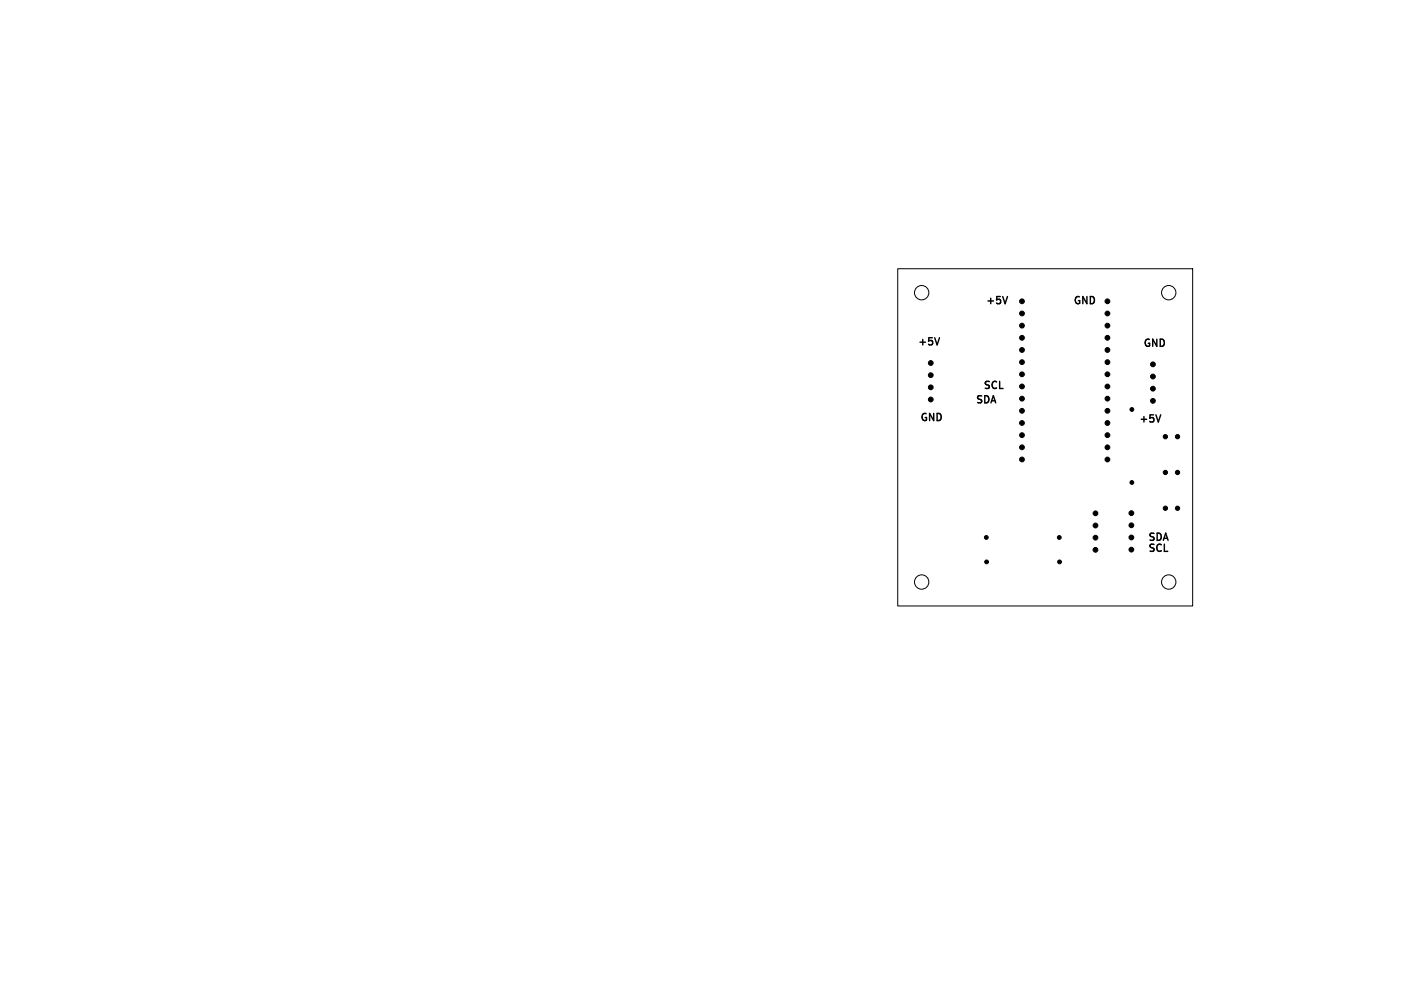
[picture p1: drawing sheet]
<svg xmlns="http://www.w3.org/2000/svg" width="297mm" height="210mm" viewBox="0 0 297 210" stroke-linecap="round" stroke-linejoin="round" font-family="sans-serif">
<defs><g id="words">
<g font-size="2.1">
<text x="205.8" y="63.6">+5V</text>
<text x="224.1" y="63.6">GND</text>
<text x="191.6" y="72.2">+5V</text>
<text x="238.7" y="72.5">GND</text>
<text x="205.3" y="81.3">SCL</text>
<text x="192.1" y="88">GND</text>
<text x="203.7" y="84.3">SDA</text>
<text x="237.8" y="88.3">+5V</text>
<text x="239.7" y="113">SDA</text>
<text x="239.7" y="115.3">SCL</text>
</g>
</g></defs>
<path d="M196.2 70.5l-.5 1.5M210.4 61.9l-.5 1.5M242.4 86.6l-.5 1.5" fill="none" stroke="#000" stroke-width=".3"/>
<g fill="none" stroke="#000" stroke-width=".21">
<path d="M187.5 56.1h61.6v70.4h-61.6z"/>
<circle cx="192.5" cy="61.1" r="1.5"/>
<circle cx="244.1" cy="61.1" r="1.5"/>
<circle cx="192.5" cy="121.5" r="1.5"/>
<circle cx="244.1" cy="121.5" r="1.5"/>
</g>
<g fill="#000" stroke="#000" stroke-width=".21">
<circle cx="194.4" cy="75.8" r=".5"/>
<circle cx="194.4" cy="78.3" r=".5"/>
<circle cx="213.5" cy="65.4" r=".5"/>
<circle cx="213.5" cy="62.9" r=".5"/>
<circle cx="213.5" cy="73.1" r=".5"/>
<circle cx="213.5" cy="78.1" r=".5"/>
<circle cx="213.5" cy="68" r=".5"/>
<circle cx="213.5" cy="70.5" r=".5"/>
<circle cx="213.5" cy="75.6" r=".5"/>
<circle cx="231.3" cy="65.4" r=".5"/>
<circle cx="231.3" cy="62.9" r=".5"/>
<circle cx="231.3" cy="73.1" r=".5"/>
<circle cx="231.3" cy="68" r=".5"/>
<circle cx="231.3" cy="75.6" r=".5"/>
<circle cx="231.3" cy="78.1" r=".5"/>
<circle cx="231.3" cy="70.5" r=".5"/>
<circle cx="240.8" cy="78.6" r=".5"/>
<circle cx="240.8" cy="76.1" r=".5"/>
<circle cx="194.4" cy="83.4" r=".5"/>
<circle cx="194.4" cy="80.9" r=".5"/>
<circle cx="213.5" cy="80.7" r=".5"/>
<circle cx="213.5" cy="90.8" r=".5"/>
<circle cx="213.5" cy="95.9" r=".5"/>
<circle cx="213.5" cy="85.8" r=".5"/>
<circle cx="213.5" cy="93.4" r=".5"/>
<circle cx="213.5" cy="83.2" r=".5"/>
<circle cx="213.5" cy="88.3" r=".5"/>
<circle cx="231.3" cy="95.9" r=".5"/>
<circle cx="231.3" cy="90.8" r=".5"/>
<circle cx="231.3" cy="83.2" r=".5"/>
<circle cx="231.3" cy="85.8" r=".5"/>
<circle cx="231.3" cy="93.4" r=".5"/>
<circle cx="231.3" cy="80.7" r=".5"/>
<circle cx="231.3" cy="88.3" r=".5"/>
<circle cx="236.4" cy="85.5" r=".4"/>
<circle cx="240.8" cy="81.1" r=".5"/>
<circle cx="240.8" cy="83.7" r=".5"/>
<circle cx="243.4" cy="91.2" r=".45"/>
<circle cx="243.4" cy="98.6" r=".45"/>
<circle cx="245.9" cy="91.2" r=".45"/>
<circle cx="245.9" cy="98.6" r=".45"/>
<circle cx="206" cy="112.2" r=".4"/>
<circle cx="206.1" cy="117.3" r=".4"/>
<circle cx="221.2" cy="112.2" r=".4"/>
<circle cx="221.3" cy="117.3" r=".4"/>
<circle cx="228.8" cy="114.8" r=".5"/>
<circle cx="228.8" cy="109.7" r=".5"/>
<circle cx="228.8" cy="107.2" r=".5"/>
<circle cx="228.8" cy="112.2" r=".5"/>
<circle cx="236.3" cy="112.2" r=".5"/>
<circle cx="236.3" cy="114.7" r=".5"/>
<circle cx="236.3" cy="107.1" r=".5"/>
<circle cx="236.3" cy="109.7" r=".5"/>
<circle cx="236.4" cy="100.7" r=".4"/>
<circle cx="243.4" cy="106.1" r=".45"/>
<circle cx="245.9" cy="106.1" r=".45"/>
</g>
<use href="#words"/>
</svg>
